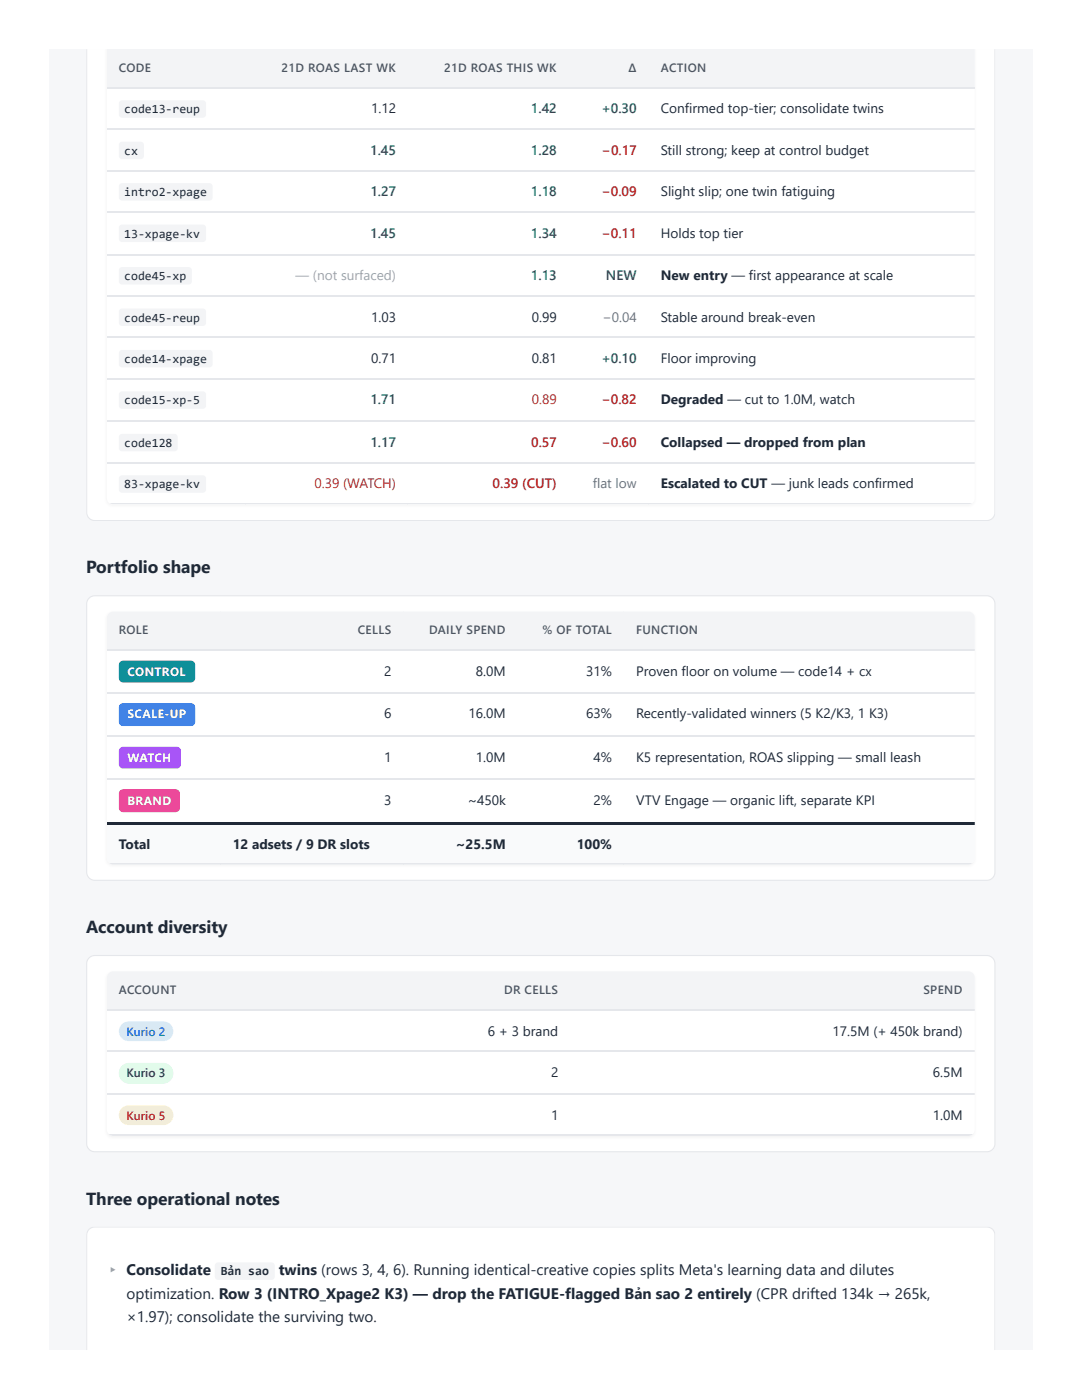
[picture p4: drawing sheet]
<svg xmlns="http://www.w3.org/2000/svg" width="216mm" height="279mm" viewBox="0 0 216 279" stroke-linecap="round" stroke-linejoin="round" font-family="sans-serif">
<defs><g id="words">
<g font-size="3.5" fill="#1f2937">
<text x="17.2" y="114.4">Portfolio shape</text>
<text x="17.2" y="186.2">Account diversity</text>
<text x="17.2" y="240.4">Three operational notes</text>
</g>
<text font-size="3" fill="#9ca3af" x="21.3" y="254.6">▸ Consolidate</text>
<g font-size="3" fill="#1f2937">
<text x="55.6" y="254.6">twins (rows 3, 4, 6). Running identical-creative copies splits Meta's learning data and dilutes</text>
<text x="25.2" y="259.3">optimization. Row 3 (INTRO_Xpage2 K3) — drop the FATIGUE-flagged Bản sao 2 entirely (CPR drifted 134k → 265k,</text>
<text x="25.2" y="263.9">×1.97); consolidate the surviving two.</text>
</g>
<g font-size="2.7" fill="#1f2937">
<text x="74.1" y="22.6">1.12</text>
<text x="131.9" y="22.6">Confirmed top-tier; consolidate twins</text>
<text x="131.9" y="30.9">Still strong; keep at control budget</text>
<text x="131.9" y="39.2">Slight slip; one twin fatiguing</text>
<text x="131.9" y="47.4">Holds top tier</text>
<text x="131.9" y="55.9">New entry — first appearance at scale</text>
<text x="74.1" y="64.2">1.03</text>
<text x="106.1" y="64.2">0.99</text>
<text x="131.9" y="64.2">Stable around break-even</text>
<text x="74.1" y="72.4">0.71</text>
<text x="106.1" y="72.4">0.81</text>
<text x="131.9" y="72.4">Floor improving</text>
<text x="131.9" y="80.7">Degraded — cut to 1.0M, watch</text>
<text x="131.9" y="89.2">Collapsed — dropped from plan</text>
<text x="131.9" y="97.5">Escalated to CUT — junk leads confirmed</text>
<text x="76.7" y="134.9">2</text>
<text x="95" y="134.9">8.0M</text>
<text x="117" y="134.9">31%</text>
<text x="126.9" y="134.9">Proven floor on volume — code14 + cx</text>
<text x="76.7" y="143.4">6</text>
<text x="93.5" y="143.4">16.0M</text>
<text x="117" y="143.4">63%</text>
<text x="126.9" y="143.4">Recently-validated winners (5 K2/K3, 1 K3)</text>
<text x="76.7" y="152.1">1</text>
<text x="95" y="152.1">1.0M</text>
<text x="118.4" y="152.1">4%</text>
<text x="126.9" y="152.1">K5 representation, ROAS slipping — small leash</text>
<text x="76.7" y="160.6">3</text>
<text x="93.3" y="160.6">~450k</text>
<text x="118.4" y="160.6">2%</text>
<text x="126.9" y="160.6">VTV Engage — organic lift, separate KPI</text>
<text x="23.7" y="169.5">Total</text>
<text x="46.4" y="169.5">12 adsets / 9 DR slots</text>
<text x="91" y="169.5">~25.5M</text>
<text x="115.1" y="169.5">100%</text>
<text x="97.3" y="206.7">6 + 3 brand</text>
<text x="166.1" y="206.7">17.5M (+ 450k brand)</text>
<text x="109.9" y="215">2</text>
<text x="186.1" y="215">6.5M</text>
<text x="109.9" y="223.4">1</text>
<text x="186.1" y="223.4">1.0M</text>
</g>
<g font-size="2.7" fill="#15803d">
<text x="105.9" y="22.6">1.42</text>
<text x="120" y="22.6">+0.30</text>
<text x="73.9" y="30.9">1.45</text>
<text x="105.9" y="30.9">1.28</text>
<text x="73.9" y="39.2">1.27</text>
<text x="105.9" y="39.2">1.18</text>
<text x="73.9" y="47.4">1.45</text>
<text x="105.9" y="47.4">1.34</text>
<text x="105.9" y="55.9">1.13</text>
<text x="120.9" y="55.9">NEW</text>
<text x="120" y="72.4">+0.10</text>
<text x="73.9" y="80.7">1.71</text>
<text x="73.9" y="89.2">1.17</text>
</g>
<g font-size="2.7" fill="#b91c1c">
<text x="120" y="30.9">−0.17</text>
<text x="120" y="39.2">−0.09</text>
<text x="120" y="47.4">−0.11</text>
<text x="120" y="80.7">−0.82</text>
<text x="106" y="89.2">0.57</text>
<text x="120" y="89.2">−0.60</text>
<text x="98.3" y="97.5">0.39 (CUT)</text>
</g>
<text font-size="2.7" fill="#9ca3af" x="59" y="55.9">— (not surfaced)</text>
<g font-size="2.7" fill="#6b7280">
<text x="120.2" y="64.2">−0.04</text>
<text x="118.3" y="97.5">flat low</text>
</g>
<g font-size="2.7" fill="#b45309">
<text x="106.1" y="80.7">0.89</text>
<text x="62.8" y="97.5">0.39 (WATCH)</text>
</g>
<g font-size="2.5" fill="#1f2937">
<text x="24.8" y="22.6">code13-reup</text>
<text x="24.8" y="30.9">cx</text>
<text x="24.8" y="39.2">intro2-xpage</text>
<text x="24.8" y="47.4">13-xpage-kv</text>
<text x="24.8" y="55.9">code45-xp</text>
<text x="24.8" y="64.2">code45-reup</text>
<text x="24.8" y="72.4">code14-xpage</text>
<text x="24.8" y="80.7">code15-xp-5</text>
<text x="24.8" y="89.2">code128</text>
<text x="24.8" y="97.5">83-xpage-kv</text>
<text x="44.1" y="254.6">Bản sao</text>
</g>
<g font-size="2.4" fill="#4b5563">
<text x="23.7" y="14.4">CODE</text>
<text x="56.2" y="14.4">21D ROAS LAST WK</text>
<text x="88.6" y="14.4">21D ROAS THIS WK</text>
<text x="125.4" y="14.4">Δ</text>
<text x="131.9" y="14.4">ACTION</text>
<text x="23.7" y="126.6">ROLE</text>
<text x="71.4" y="126.6">CELLS</text>
<text x="85.6" y="126.6">DAILY SPEND</text>
<text x="108.2" y="126.6">% OF TOTAL</text>
<text x="126.9" y="126.6">FUNCTION</text>
<text x="23.7" y="198.4">ACCOUNT</text>
<text x="100.6" y="198.4">DR CELLS</text>
<text x="184.3" y="198.4">SPEND</text>
</g>
<g font-size="2.4" fill="#fff">
<text x="25.5" y="134.9">CONTROL</text>
<text x="25.5" y="143.4">SCALE-UP</text>
<text x="25.5" y="152.1">WATCH</text>
<text x="25.5" y="160.6">BRAND</text>
</g>
<text font-size="2.4" fill="#1e40af" x="25.2" y="206.7">Kurio 2</text>
<text font-size="2.4" fill="#166534" x="25.2" y="215">Kurio 3</text>
<text font-size="2.4" fill="#92400e" x="25.2" y="223.4">Kurio 5</text>
</g></defs>
<path d="M9.8 9.8h196.2v259.5h-196.2z" fill="#f6f7f9"/>
<g fill="#fff">
<path d="M17.3 9.7l181.2 .1z"/>
<path d="M21.3 9.7l173.2 .1z"/>
<path d="M17.3 9.8h181.2v92.5a1.63 1.63 0 0 1-1.6 1.6h-178a1.63 1.63 0 0 1-1.6-1.6z"/>
</g>
<g fill="#e5e7eb">
<path d="M17.2 103h181.4v1h-181.4z"/>
<path d="M197.6 9.8h1v94.2h-1z"/>
<path d="M17.2 9.8h1v94.2h-1z"/>
</g>
<path d="M21.3 9.8h173.2v89.6a1.31 1.31 0 0 1-1.3 1.3h-170.6a1.31 1.31 0 0 1-1.3-1.3z" fill="#fff"/>
<g fill="#f3f4f6">
<path d="M21.3 9.8h27.7v7.6h-27.7z"/>
<path d="M49 9.8h32.4v7.6h-32.4z"/>
<path d="M81.4 9.8h32.2v7.6h-32.2z"/>
<path d="M113.6 9.8h15.9v7.6h-15.9z"/>
<path d="M129.5 9.8h65v7.6h-65z"/>
</g>
<path d="M21.3 17.5h173.2M21.3 25.8h173.2M21.3 34h173.2M21.3 42.3h173.2M21.3 50.8h173.2M21.3 59.1h173.2M21.3 67.3h173.2M21.3 75.6h173.2M21.3 84.1h173.2M21.3 92.4h173.2" fill="none" stroke="#e5e7eb" stroke-width=".22"/>
<path d="M21.3 100.6h173.2" fill="none" stroke="#e5e7eb" stroke-width=".2"/>
<path d="M17.8 119.4l.5-.4 .6-.1h178a1.63 1.63 0 0 1 1.6 1.6v53.6a1.63 1.63 0 0 1-1.6 1.6h-178a1.63 1.63 0 0 1-1.6-1.6v-53.6l.1-.6z" fill="#fff"/>
<path d="M17.8 119.4l.5-.4 .6-.1h178a1.63 1.63 0 0 1 1.6 1.6v53.6a1.63 1.63 0 0 1-1.6 1.6h-178a1.63 1.63 0 0 1-1.6-1.6v-53.6l.1-.6z" fill="none" stroke="#e5e7eb" stroke-width=".22"/>
<path d="M21.7 122.4l.9-.3h170.6a1.31 1.31 0 0 1 1.3 1.3v47.8a1.31 1.31 0 0 1-1.3 1.3h-170.6a1.31 1.31 0 0 1-1.3-1.3v-47.8z" fill="#fff"/>
<g fill="#f3f4f6">
<path d="M21.3 122.1h22.6v7.6h-22.6z"/>
<path d="M43.9 122.1h36.6v7.6h-36.6z"/>
<path d="M80.5 122.1h22.8v7.6h-22.8z"/>
<path d="M103.3 122.1h21.1v7.6h-21.1z"/>
<path d="M124.4 122.1h70.1v7.6h-70.1z"/>
</g>
<g fill="#f9fafb">
<path d="M21.3 164.3h22.6v8.2h-22.6z"/>
<path d="M43.9 164.3h36.6v8.2h-36.6z"/>
<path d="M80.5 164.3h22.8v8.2h-22.8z"/>
<path d="M103.3 164.3h21.1v8.2h-21.1z"/>
<path d="M124.4 164.3h70.1v8.2h-70.1z"/>
</g>
<path d="M21.3 129.8h173.2M21.3 138.3h173.2M21.3 147h173.2M21.3 155.5h173.2M21.3 172.4h173.2" fill="none" stroke="#e5e7eb" stroke-width=".22"/>
<path d="M21.3 164.3h173.2" fill="none" stroke="#1f2937" stroke-width=".44"/>
<path d="M17.8 191.2l.5-.4 .6-.1h178a1.63 1.63 0 0 1 1.6 1.6v35.9a1.63 1.63 0 0 1-1.6 1.7h-178a1.63 1.63 0 0 1-1.6-1.7v-35.9l.1-.6z" fill="#fff"/>
<path d="M17.8 191.2l.5-.4 .6-.1h178a1.63 1.63 0 0 1 1.6 1.6v35.9a1.63 1.63 0 0 1-1.6 1.7h-178a1.63 1.63 0 0 1-1.6-1.7v-35.9l.1-.6z" fill="none" stroke="#e5e7eb" stroke-width=".22"/>
<path d="M21.7 194.2l.9-.3h170.6a1.31 1.31 0 0 1 1.3 1.3v30.2a1.31 1.31 0 0 1-1.3 1.3h-170.6a1.31 1.31 0 0 1-1.3-1.3v-30.2z" fill="#fff"/>
<g fill="#f3f4f6">
<path d="M21.3 193.9h42.9v7.6h-42.9z"/>
<path d="M64.2 193.9h49.6v7.6h-49.6z"/>
<path d="M113.8 193.9h80.7v7.6h-80.7z"/>
</g>
<path d="M21.3 201.6h173.2M21.3 209.8h173.2M21.3 218.3h173.2M21.3 226.6h173.2" fill="none" stroke="#e5e7eb" stroke-width=".22"/>
<path d="M17.8 245.3l.5-.3 .6-.1h178a1.63 1.63 0 0 1 1.6 1.6v23h-181.2v-23l.1-.6z" fill="#fff"/>
<g fill="#e5e7eb">
<path d="M17.2 244.8h181.4v1h-181.4z"/>
<path d="M197.6 244.8h1v24.7h-1z"/>
<path d="M17.2 244.8h1v24.7h-1z"/>
</g>
<g fill="#f3f4f6">
<path d="M23.9 20.2l.5-.2h16.1a.65 .65 0 0 1 .6 .7v2.1a.65 .65 0 0 1-.6 .7h-16.1a.65 .65 0 0 1-.7-.7v-2.1z"/>
<path d="M23.9 28.5l.5-.2h3.7a.65 .65 0 0 1 .6 .6v2.2a.65 .65 0 0 1-.6 .7h-3.7a.65 .65 0 0 1-.7-.7v-2.2z"/>
<path d="M23.9 36.7l.5-.1h17.4a.65 .65 0 0 1 .6 .6v2.2a.65 .65 0 0 1-.6 .6h-17.4a.65 .65 0 0 1-.7-.6v-2.2z"/>
<path d="M23.9 45l.5-.2h16.1a.65 .65 0 0 1 .6 .7v2.1a.65 .65 0 0 1-.6 .7h-16.1a.65 .65 0 0 1-.7-.7v-2.1z"/>
<path d="M23.9 53.5l.5-.2h13.2a.65 .65 0 0 1 .7 .7v2.1a.65 .65 0 0 1-.7 .7h-13.2a.65 .65 0 0 1-.7-.7v-2.1z"/>
<path d="M23.9 61.8l.5-.2h16.1a.65 .65 0 0 1 .6 .6v2.2a.65 .65 0 0 1-.6 .7h-16.1a.65 .65 0 0 1-.7-.7v-2.2z"/>
<path d="M23.9 70l.5-.2h17.4a.65 .65 0 0 1 .6 .7v2.2a.65 .65 0 0 1-.6 .6h-17.4a.65 .65 0 0 1-.7-.6v-2.2z"/>
<path d="M23.9 78.3l.5-.2h16.1a.65 .65 0 0 1 .6 .7v2.1a.65 .65 0 0 1-.6 .7h-16.1a.65 .65 0 0 1-.7-.7v-2.1z"/>
<path d="M23.9 86.8l.5-.2h10.4a.65 .65 0 0 1 .7 .6v2.2a.65 .65 0 0 1-.7 .7h-10.4a.65 .65 0 0 1-.7-.7v-2.2z"/>
<path d="M23.9 95l.5-.1h16.1a.65 .65 0 0 1 .6 .6v2.2a.65 .65 0 0 1-.6 .6h-16.1a.65 .65 0 0 1-.7-.6v-2.2z"/>
</g>
<path d="M24 132.1l.6-.3h13.5a.87 .87 0 0 1 .8 .9v2.6a.87 .87 0 0 1-.8 .9h-13.5a.87 .87 0 0 1-.9-.9v-2.6z" fill="#0891b2"/>
<path d="M24 140.6l.6-.3h13.5a.87 .87 0 0 1 .8 .9v2.8a.87 .87 0 0 1-.8 .9h-13.5a.87 .87 0 0 1-.9-.9v-2.8z" fill="#3b82f6"/>
<path d="M24 149.3l.6-.3h10.6a.87 .87 0 0 1 .9 .9v2.6a.87 .87 0 0 1-.9 .9h-10.6a.87 .87 0 0 1-.9-.9v-2.6z" fill="#a855f7"/>
<path d="M24 157.8l.6-.3h10.4a.87 .87 0 0 1 .9 .9v2.8a.87 .87 0 0 1-.9 .9h-10.4a.87 .87 0 0 1-.9-.9v-2.8z" fill="#ec4899"/>
<path d="M24.3 204.4l.4-.3 .8-.2h7.1a1.96 1.96 0 0 1 2 1.9 1.96 1.96 0 0 1-2 2h-6.9a1.96 1.96 0 0 1-1.8-1.2 1.96 1.96 0 0 1 .4-2.2z" fill="#dbeafe"/>
<path d="M24.3 212.7a2.07 2.07 0 0 1 1.5-.6h6.7a2.07 2.07 0 0 1 2.1 2.1 2.07 2.07 0 0 1-2.1 2.1h-6.7a2.07 2.07 0 0 1-1.9-1.3 2.07 2.07 0 0 1 .4-2.3z" fill="#dcfce7"/>
<path d="M24.3 221.2l.4-.4 .8-.2h7.1a1.96 1.96 0 0 1 2 2 1.96 1.96 0 0 1-2 1.9h-6.9a1.96 1.96 0 0 1-1.8-1.2 1.96 1.96 0 0 1 .4-2.1z" fill="#fef3c7"/>
<path d="M43.1 252.1l.4-.2h10.7a.65 .65 0 0 1 .6 .7v2.2a.65 .65 0 0 1-.6 .6h-10.7a.65 .65 0 0 1-.6-.6v-2.2z" fill="#f3f4f6"/>
<use href="#words"/>
</svg>
